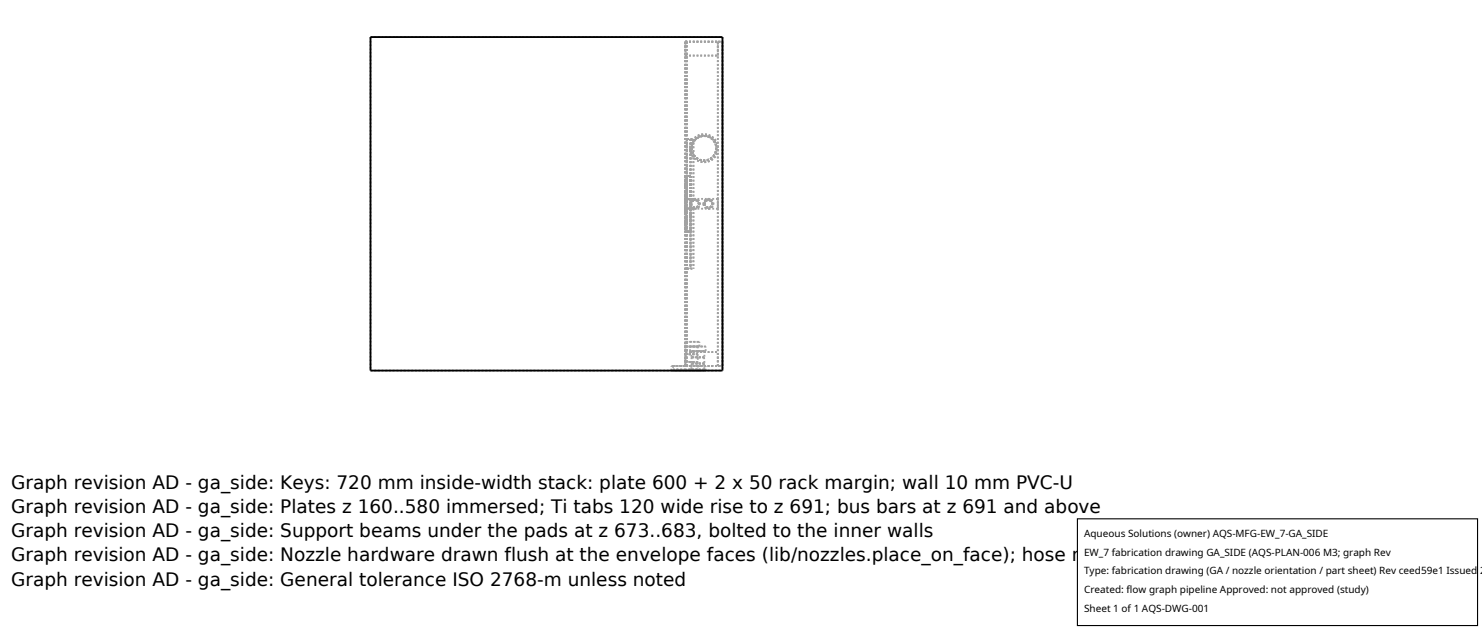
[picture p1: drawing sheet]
<svg xmlns="http://www.w3.org/2000/svg" width="212mm" height="90mm" viewBox="0 0 212 90" stroke-linecap="round" stroke-linejoin="round" font-family="sans-serif">
<defs><g id="words">
<g font-size="2.6">
<text x="1.6" y="69.8">Graph revision AD - ga_side: Keys: 720 mm inside-width stack: plate 600 + 2 x 50 rack margin; wall 10 mm PVC-U</text>
<text x="1.6" y="73.3">Graph revision AD - ga_side: Plates z 160..580 immersed; Ti tabs 120 wide rise to z 691; bus bars at z 691 and above</text>
<text x="1.6" y="76.7">Graph revision AD - ga_side: Support beams under the pads at z 673..683, bolted to the inner walls</text>
<text x="1.6" y="80.2">Graph revision AD - ga_side: Nozzle hardware drawn flush at the envelope faces (lib/nozzles.place_on_face); hose makeup at the face plane</text>
<text x="1.6" y="83.6">Graph revision AD - ga_side: General tolerance ISO 2768-m unless noted</text>
</g>
<g font-size="1.4">
<text x="154.8" y="76.6">Aqueous Solutions (owner) AQS-MFG-EW_7-GA_SIDE</text>
<text x="154.8" y="79.3">EW_7 fabrication drawing GA_SIDE (AQS-PLAN-006 M3; graph Rev</text>
<text x="154.8" y="82">Type: fabrication drawing (GA / nozzle orientation / part sheet) Rev ceed59e1 Issued 2</text>
<text x="154.8" y="84.7">Created: flow graph pipeline Approved: not approved (study)</text>
<text x="154.8" y="87.4">Sheet 1 of 1 AQS-DWG-001</text>
</g>
</g></defs>
<g fill="none" stroke="#a0a0a0" stroke-width=".26" stroke-dasharray=".3 .3" stroke-linecap="butt">
<path d="M52.9 5.3h50.3M52.9 5.3v47.6M97.9 6h.2M97.9 6v46.3M97.9 6h4.6M97.9 6h5.3M97.9 7.9v-1.9M97.9 7.9h4.6M98.1 6v46.3M98.1 19.8v8.6M98.1 19.8h.5M98.6 19.8v8.6"/>
<path d="M98.6 19.8v5.3M98.6 19.8h.4M99 19.8v8.6M102.5 6h.7M102.5 7.9v-1.9M102.5 6v46.3M103.2 6v46.3M103.2 5.3v47.6M97.9 25.1v8M97.9 25.1v3.3M97.9 29.1v-.7M97.9 29.8v-.7"/>
<path d="M97.9 28.4v1.4M97.9 29.8v3.3M97.9 25.1h.7M97.9 33.1h.7M98.1 33.1v-8M98.1 29.8v8.6M98.1 28.4h.5M98.1 25.1h.5M98.1 33.1h.5M98.1 29.8h.5M98.1 38.4h.5M98.6 29.1l.2 .5 .4 .2 .5-.2 .3-.5-.2-.5-.5-.2-.5 .2-.2 .5"/>
<path d="M98.6 21.2l.1 .8 .5 .6 .6 .4 .7 .2 .8-.2 .6-.4 .5-.6 .1-.8-.1-.7-.4-.7-.7-.5-.7-.1-.8 .1-.6 .4-.5 .7-.1 .8M98.6 25.1v8M98.6 29.8v8.6M98.6 25.1v3.3M98.6 28.4v1.4M98.6 29.8v3.3M98.6 28.4h-.7M98.6 29.8h-.7M98.6 33.1v5.3M98.6 29.8h.4M98.6 28.4h.4M98.6 38.4h.4"/>
<path d="M98.7 29.1l.2 .4 .3 .2 .5-.2 .1-.4-.1-.4-.4-.2-.4 .2-.2 .4M98.7 29.1l.2 .4 .4 .1 .3-.1 .2-.4-.2-.4-.3-.1-.4 .1-.2 .4M98.7 29.1l.2 .4 .3 .1 .4-.1 .2-.4-.2-.4-.3-.1-.4 .1-.2 .4M98.8 21.2l.1 .6 .4 .6 .6 .4 .6 .2 .7-.2 .6-.4 .4-.5 .1-.7-.1-.7-.4-.6-.5-.4-.8-.1-.6 .1-.6 .4-.4 .6-.1 .7M98.8 21.2l.1 .7 .4 .5 .5 .4 .7 .1 .7-.1 .6-.4 .4-.5 .1-.7-.1-.7-.4-.6-.6-.4-.6-.1-.7 .1-.6 .4-.4 .6-.1 .7M98.8 21.2l.1 .6 .4 .6 .6 .4 .7 .1 .6-.1 .6-.4 .3-.6 .2-.6-.2-.7-.3-.6-.6-.3-.6-.2-.8 .2-.5 .4-.4 .5-.1 .7M99 29.8h-.4M99 28.4h-.4M99 29.8v8.6M100.5 29.1l.2 .5 .5 .2 .5-.2 .2-.5-.2-.5-.5-.2-.5 .2-.2 .5M100.6 29.1l.2 .4 .3 .2 .5-.2 .2-.4-.2-.4-.4-.2-.4 .2-.2 .4M100.6 29.1l.2 .4 .4 .1 .3-.1 .2-.4-.1-.4-.4-.1-.4 .1-.2 .4"/>
<path d="M100.7 29.1l.1 .4 .4 .1 .3-.1 .2-.4-.2-.4-.3-.1-.4 .1-.1 .4M102.5 29.1v-.7M102.5 28.4v1.4M102.5 29.8v-.7M102.5 28.4h-3.5M102.5 29.8h-3.5M52.9 52.9h50.3M95.9 52.9h2M95.9 52.3h2M95.9 52.9v-.6M96.1 52.8h3.6M96.1 52.3h1.8"/>
<path d="M96.1 52.3v.5M96.2 52.8h3.4M96.2 52.9h3.4M96.2 52.9v-.1M97.9 52.3h.2M97.9 52.3h4.6M97.9 52.3h5.3M97.9 52.3v-2M97.9 50.3h4.6M97.9 52.3h2M97.9 52.9h2M97.9 51.7v.6"/>
<path d="M97.9 50.6v1.1M97.9 49.5v1.1M97.9 49.5v-.7M97.9 48.8v.7M97.9 52.3h-2M97.9 52.3h-1.8M97.9 51.7h1.7M97.9 52.8h-1.8M97.9 51.7h1.8M97.9 50.6h1.7M97.9 50.6h1.8M97.9 49.5h1.7"/>
<path d="M97.9 49.5h2M97.9 48.8h2M97.9 52.8h-1.7M97.9 52.9h-1.7M98.6 52.3h1.1M98.6 52.9h1.1M98.6 49.5h2.2M98.6 50.1h2.2M98.6 52.9v-.6M98.6 50.1v-.6M98.7 51h1.9M98.7 51.9h1.9"/>
<path d="M98.7 52.8h1.9M98.8 50.1h1.8M98.8 51h1.8M98.8 51.9h1.8M98.8 52.8h1.8M98.8 52.9h1.8M98.8 50.1l-.1 .9M98.8 51l-.1 .9M98.8 51.9l-.1 .9M98.8 52.9v-.1M99.6 51.7h-1.7M99.6 50.6h-1.7"/>
<path d="M99.6 49.5h-1.7M99.6 52.8h-1.7M99.6 52.9h-1.7M99.6 51.7l.1 1.1M99.6 50.6l.1 1.1M99.6 49.5l.1 1.1M99.6 52.9v-.1M99.7 52.3h1.1M99.7 52.9h1.1M99.7 49.5h-1.1M99.7 50.1h-1.1M99.7 50.1h-.9"/>
<path d="M99.7 51h-1M99.7 51h-.9M99.7 51.9h-1M99.7 51.9h-.9M99.7 52.8h-1M99.7 52.8h-.9M99.7 52.9h-.9M99.7 52.8h-1.8M99.7 51.7h-1.8M99.7 50.6h-1.8M99.9 52.3h-2M99.9 52.9h-4"/>
<path d="M99.9 49.5h-2M99.9 48.8h-2M99.9 52.9v-.6M99.9 49.5v-.7M100.6 50.1h-.9M100.6 51h-.9M100.6 51.9h-.9M100.6 52.8h-.9M100.6 52.9h-.9M100.6 50.1v.9M100.6 51v.9M100.6 51.9v.9"/>
<path d="M100.6 52.9v-.1M100.8 52.3h-2.2M100.8 52.9h-2.2M100.8 49.5h-1.1M100.8 50.1h-1.1M100.8 52.9v-.6M100.8 50.1v-.6M102.5 52.3h.7M102.5 52.3v-2"/>
</g>
<path d="M52.9 5.3h50.3v47.6h-50.3z" fill="none" stroke="#000" stroke-width=".26"/>
<path d="M153.9 74.1h57.1v15.2h-57.1z" fill="#fff" stroke="#000" stroke-width=".16"/>
<use href="#words"/>
</svg>
